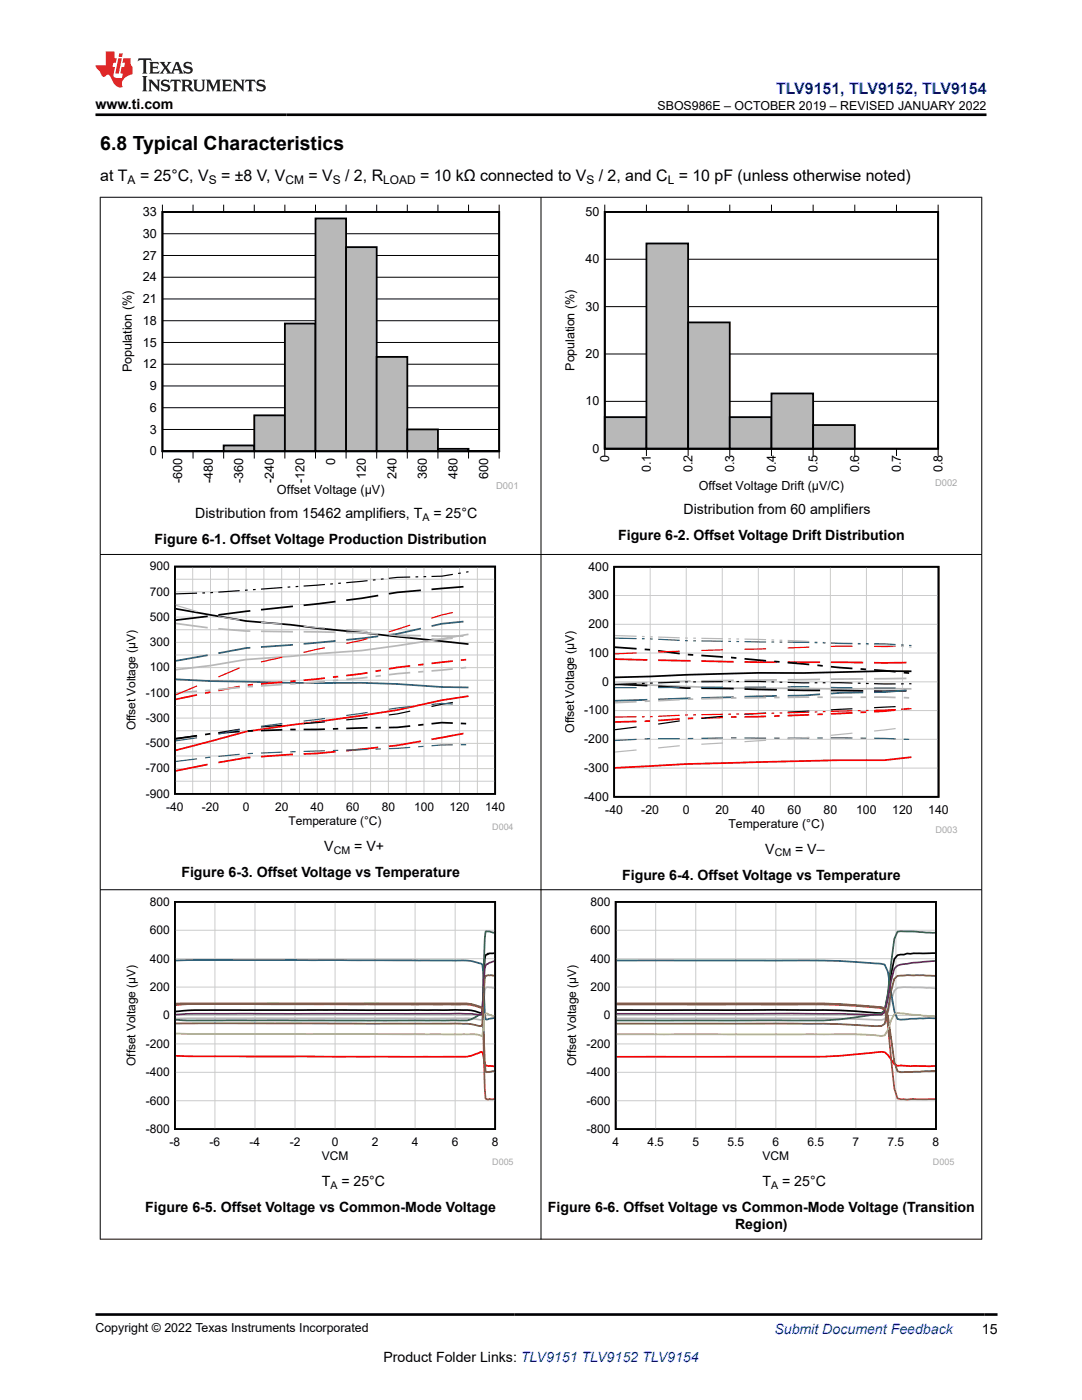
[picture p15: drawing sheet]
<svg xmlns="http://www.w3.org/2000/svg" width="216mm" height="279mm" viewBox="0 0 216 279" stroke-linecap="round" stroke-linejoin="round" font-family="sans-serif">
<defs><g id="words">
<text font-size="3.9" x="20" y="29.9">6.8 Typical Characteristics</text>
<text font-size="3.2" fill="#00f" x="154.8" y="18.7">TLV9151, TLV9152, TLV9154</text>
<g font-size="3.2">
<text x="20" y="36.1">at T</text>
<text x="27.9" y="36.1">= 25°C, V</text>
<text x="44.1" y="36.1">= ±8 V, V</text>
<text x="61.5" y="36.1">= V</text>
<text x="68.9" y="36.1">/ 2, R</text>
<text x="83.8" y="36.1">= 10 kΩ connected to V</text>
<text x="119.5" y="36.1">/ 2, and C = 10 pF (unless otherwise noted)</text>
</g>
<g font-size="2.8">
<text x="19" y="21.8">www.ti.com</text>
<text x="39" y="103.4">Distribution from 15462 amplifiers, T</text>
<text x="86.5" y="103.4">= 25°C</text>
<text x="123.3" y="107.7">Figure 6-2. Offset Voltage Drift Distribution</text>
<text x="136.4" y="102.5">Distribution from 60 amplifiers</text>
<text x="30.8" y="108.7">Figure 6-1. Offset Voltage Production Distribution</text>
<text x="64.7" y="169.8">V</text>
<text x="70.7" y="169.8">= V+</text>
<text x="152.7" y="170.3">V</text>
<text x="158.7" y="170.3">= V–</text>
<text x="36.2" y="175">Figure 6-3. Offset Voltage vs Temperature</text>
<text x="124.1" y="175.6">Figure 6-4. Offset Voltage vs Temperature</text>
<text x="64.2" y="236.7">T</text>
<text x="68.1" y="236.7">= 25°C</text>
<text x="152.1" y="236.7">T</text>
<text x="156.1" y="236.7">= 25°C</text>
<text x="29" y="241.9">Figure 6-5. Offset Voltage vs Common-Mode Voltage</text>
<text x="109.3" y="241.9">Figure 6-6. Offset Voltage vs Common-Mode Voltage (Transition</text>
<text x="146.7" y="245.3">Region)</text>
<text x="195.9" y="266.1">15</text>
<text x="76.5" y="271.7">Product Folder Links: TLV9151 TLV9152 TLV9154</text>
</g>
<text font-size="2.8" fill="#00f" x="154.5" y="266.2">Submit Document Feedback</text>
<g font-size="2.5">
<text x="131.2" y="21.9">SBOS986E – OCTOBER 2019 – REVISED JANUARY 2022</text>
<text x="28.5" y="47.5">30</text>
<text x="28.5" y="43.1">33</text>
<text x="116.8" y="43.1">50</text>
<text x="28.5" y="51.8">27</text>
<text x="116.8" y="52.5">40</text>
<text x="28.5" y="56.1">24</text>
<text x="28.5" y="64.8">18</text>
<text x="28.5" y="60.5">21</text>
<text x="116.8" y="62">30</text>
<text x="28.5" y="69.2">15</text>
<text x="116.8" y="71.4">20</text>
<text x="26.3" y="74.3" transform="rotate(-90 26.3 74.3)">Population (%)</text>
<text x="28.5" y="73.5">12</text>
<text x="29.9" y="77.8">9</text>
<text x="114.6" y="74" transform="rotate(-90 114.6 74)">Population (%)</text>
<text x="29.9" y="82.2">6</text>
<text x="116.8" y="80.9">10</text>
<text x="29.9" y="86.5">3</text>
<text x="29.9" y="90.9">0</text>
<text x="66.9" y="92.8" transform="rotate(-90 66.9 92.8)">0</text>
<text x="73" y="95.6" transform="rotate(-90 73 95.6)">120</text>
<text x="79.1" y="95.6" transform="rotate(-90 79.1 95.6)">240</text>
<text x="85.2" y="95.6" transform="rotate(-90 85.2 95.6)">360</text>
<text x="91.3" y="95.6" transform="rotate(-90 91.3 95.6)">480</text>
<text x="97.4" y="95.6" transform="rotate(-90 97.4 95.6)">600</text>
<text x="118.2" y="90.4">0</text>
<text x="121.5" y="92.1" transform="rotate(-90 121.5 92.1)">0</text>
<text x="129.8" y="94.2" transform="rotate(-90 129.8 94.2)">0.1</text>
<text x="138.2" y="94.2" transform="rotate(-90 138.2 94.2)">0.2</text>
<text x="146.5" y="94.2" transform="rotate(-90 146.5 94.2)">0.3</text>
<text x="154.8" y="94.2" transform="rotate(-90 154.8 94.2)">0.4</text>
<text x="163.1" y="94.2" transform="rotate(-90 163.1 94.2)">0.5</text>
<text x="171.4" y="94.2" transform="rotate(-90 171.4 94.2)">0.6</text>
<text x="179.7" y="94.2" transform="rotate(-90 179.7 94.2)">0.7</text>
<text x="188.1" y="94.2" transform="rotate(-90 188.1 94.2)">0.8</text>
<text x="36.3" y="96.4" transform="rotate(-90 36.3 96.4)">-600</text>
<text x="42.4" y="96.4" transform="rotate(-90 42.4 96.4)">-480</text>
<text x="48.6" y="96.4" transform="rotate(-90 48.6 96.4)">-360</text>
<text x="54.7" y="96.4" transform="rotate(-90 54.7 96.4)">-240</text>
<text x="55.3" y="98.6">Offset Voltage (µV)</text>
<text x="60.8" y="96.4" transform="rotate(-90 60.8 96.4)">-120</text>
<text x="139.4" y="97.9">Offset Voltage Drift (µV/C)</text>
<text x="117.4" y="113.9">400</text>
<text x="117.4" y="119.6">300</text>
<text x="117.4" y="125.4">200</text>
<text x="117.4" y="131.1">100</text>
<text x="120.1" y="136.9">0</text>
<text x="116.6" y="142.6">-100</text>
<text x="114.6" y="146.2" transform="rotate(-90 114.6 146.2)">Offset Voltage (µV)</text>
<text x="116.6" y="148.3">-200</text>
<text x="116.6" y="154.1">-300</text>
<text x="116.6" y="159.8">-400</text>
<text x="120.8" y="162.5">-40</text>
<text x="128" y="162.5">-20</text>
<text x="136.2" y="162.5">0</text>
<text x="142.8" y="162.5">20</text>
<text x="145.3" y="165.2">Temperature (°C)</text>
<text x="150" y="162.5">40</text>
<text x="157.1" y="162.5">60</text>
<text x="164.3" y="162.5">80</text>
<text x="170.8" y="162.5">100</text>
<text x="178" y="162.5">120</text>
<text x="185.2" y="162.5">140</text>
<text x="19" y="265.9">Copyright © 2022 Texas Instruments Incorporated</text>
</g>
<g font-size="2.4">
<text x="25.5" y="36.7">A</text>
<text x="41.7" y="36.7">S</text>
<text x="57" y="36.7">CM</text>
<text x="66.4" y="36.7">S</text>
<text x="76.5" y="36.7">LOAD</text>
<text x="117" y="36.7">S</text>
<text x="133.2" y="36.7">L</text>
<text x="29.9" y="113.8">900</text>
<text x="29.9" y="118.9">700</text>
<text x="29.9" y="123.9">500</text>
<text x="29.9" y="129">300</text>
<text x="29.9" y="134">100</text>
<text x="29.1" y="139">-100</text>
<text x="27" y="145.8" transform="rotate(-90 27 145.8)">Offset Voltage (µV)</text>
<text x="29.1" y="149.1">-500</text>
<text x="29.1" y="144.1">-300</text>
<text x="29.1" y="154.2">-700</text>
<text x="29.1" y="159.2">-900</text>
<text x="33.2" y="161.9">-40</text>
<text x="40.3" y="161.9">-20</text>
<text x="48.4" y="161.9">0</text>
<text x="54.9" y="161.9">20</text>
<text x="62" y="161.9">40</text>
<text x="69.1" y="161.9">60</text>
<text x="76.2" y="161.9">80</text>
<text x="82.6" y="161.9">100</text>
<text x="89.7" y="161.9">120</text>
<text x="96.8" y="161.9">140</text>
<text x="57.5" y="164.6">Temperature (°C)</text>
<text x="29.9" y="180.8">800</text>
<text x="117.8" y="180.8">800</text>
<text x="29.9" y="186.4">600</text>
<text x="117.8" y="186.4">600</text>
<text x="29.9" y="197.8">200</text>
<text x="29.9" y="192.1">400</text>
<text x="117.8" y="197.8">200</text>
<text x="117.8" y="192.1">400</text>
<text x="32.5" y="203.4">0</text>
<text x="120.5" y="203.4">0</text>
<text x="29.1" y="209.1">-200</text>
<text x="117" y="209.1">-200</text>
<text x="27" y="212.7" transform="rotate(-90 27 212.7)">Offset Voltage (µV)</text>
<text x="29.1" y="214.8">-400</text>
<text x="115" y="212.7" transform="rotate(-90 115 212.7)">Offset Voltage (µV)</text>
<text x="117" y="214.8">-400</text>
<text x="29.1" y="220.4">-600</text>
<text x="117" y="220.4">-600</text>
<text x="29.1" y="226.1">-800</text>
<text x="117" y="226.1">-800</text>
<text x="33.8" y="228.8">-8</text>
<text x="41.8" y="228.8">-6</text>
<text x="49.8" y="228.8">-4</text>
<text x="57.8" y="228.8">-2</text>
<text x="64.2" y="231.5">VCM</text>
<text x="66.2" y="228.8">0</text>
<text x="74.2" y="228.8">2</text>
<text x="82.2" y="228.8">4</text>
<text x="90.2" y="228.8">6</text>
<text x="98.1" y="228.8">8</text>
<text x="122.2" y="228.8">4</text>
<text x="129.2" y="228.8">4.5</text>
<text x="138.2" y="228.8">5</text>
<text x="145.2" y="228.8">5.5</text>
<text x="152.2" y="231.5">VCM</text>
<text x="154.1" y="228.8">6</text>
<text x="161.1" y="228.8">6.5</text>
<text x="170.1" y="228.8">7</text>
<text x="177.1" y="228.8">7.5</text>
<text x="186.1" y="228.8">8</text>
</g>
<g font-size="2.1">
<text x="84.3" y="104">A</text>
<text x="66.6" y="170.3">CM</text>
<text x="154.6" y="170.9">CM</text>
<text x="65.9" y="237.3">A</text>
<text x="153.9" y="237.3">A</text>
</g>
<g font-size="1.9" fill="#a8a8a8">
<text x="99" y="97.6">D001</text>
<text x="186.6" y="97">D002</text>
</g>
<g font-size="1.8" fill="#a8a8a8">
<text x="98.2" y="165.6">D004</text>
<text x="186.7" y="166.3">D003</text>
<text x="98.2" y="232.5">D005</text>
<text x="186.2" y="232.5">D005</text>
</g>
</g></defs>
<path d="M32.4 42.3h67.2v47.7h-67.2zM32.4 90h6.1zM38.5 90h6.1z" fill="none" stroke="#000" stroke-width=".36"/>
<g fill="none" stroke="#000" stroke-width=".2">
<path d="M32.4 40.8v1.5h67.2v-1.5M32.4 59.7h67.2M32.4 55.3h67.2M32.4 51h67.2M32.4 46.6h67.2M38.5 40.8v1.5M44.6 40.8v1.5M50.7 40.8v1.5M56.8 40.8v1.5M63 40.8v1.5M69.1 40.8v1.5M75.2 40.8v1.5"/>
<path d="M81.3 40.8v1.5M87.4 40.8v1.5M93.5 40.8v1.5M32.4 77h67.2M32.4 72.7h67.2M32.4 68.3h67.2M32.4 64h67.2M32.4 91.5v-1.5h67.2v1.5M32.4 85.7h67.2M32.4 81.4h67.2M38.5 90v1.5M44.6 90v1.5"/>
<path d="M50.7 90v1.5M56.8 90v1.5M63 90v1.5M69.1 90v1.5M75.2 90v1.5M81.3 90v1.5M87.4 90v1.5M93.5 90v1.5"/>
</g>
<path d="M44.6 90l-12.2 .1" fill="none" stroke="#b8b8b8" stroke-width=".2"/>
<path d="M44.6 88.9h6.1v1.2h-6.1z" fill-rule="evenodd" fill="#b8b8b8"/>
<path d="M44.6 88.9h6.1v1.1h-6.1z" fill="none" stroke="#000" stroke-width=".36"/>
<path d="M50.7 82.9h6.2v7.2h-6.2z" fill-rule="evenodd" fill="#b8b8b8"/>
<path d="M50.7 82.9h6.1v7.1h-6.1z" fill="none" stroke="#000" stroke-width=".36"/>
<path d="M56.8 64.6h6.2v25.5h-6.2z" fill-rule="evenodd" fill="#b8b8b8"/>
<path d="M56.8 64.6h6.2v25.4h-6.2z" fill="none" stroke="#000" stroke-width=".36"/>
<path d="M63 43.6h6.1v46.5h-6.1z" fill-rule="evenodd" fill="#b8b8b8"/>
<path d="M63 43.6h6.1v46.4h-6.1z" fill="none" stroke="#000" stroke-width=".36"/>
<path d="M69.1 49.3h6.1v40.8h-6.1z" fill-rule="evenodd" fill="#b8b8b8"/>
<path d="M69.1 49.3h6.1v40.7h-6.1z" fill="none" stroke="#000" stroke-width=".36"/>
<path d="M75.2 71.2h6.1v18.9h-6.1z" fill-rule="evenodd" fill="#b8b8b8"/>
<path d="M75.2 71.2h6.1v18.8h-6.1z" fill="none" stroke="#000" stroke-width=".36"/>
<path d="M81.3 85.7h6.1v4.4h-6.1z" fill-rule="evenodd" fill="#b8b8b8"/>
<path d="M81.3 85.7h6.1v4.3h-6.1z" fill="none" stroke="#000" stroke-width=".36"/>
<path d="M87.4 89.6h6.1v.5h-6.1z" fill-rule="evenodd" fill="#b8b8b8"/>
<path d="M32.4 42.3h67.2v47.7h-67.2zM120.7 42.3h66.5v47.2h-66.5zM87.4 89.6h6.1v.4h-6.1zM93.5 90h6.1z" fill="none" stroke="#000" stroke-width=".36"/>
<path d="M93.5 90h6.1" fill="none" stroke="#b8b8b8" stroke-width=".2"/>
<g fill="none" stroke="#000" stroke-width=".2">
<path d="M120.7 40.8v1.5h66.5v-1.5M120.7 51.7h66.5M129 40.8v1.5M137.3 40.8v1.5M145.6 40.8v1.5M153.9 40.8v1.5M162.3 40.8v1.5M170.6 40.8v1.5M178.9 40.8v1.5M120.7 70.6h66.5M120.7 61.2h66.5M120.7 91v-1.5h66.5v1.5"/>
<path d="M120.7 80.1h66.5M129 89.5v1.5M137.3 89.5v1.5M145.6 89.5v1.5M153.9 89.5v1.5M162.3 89.5v1.5M170.6 89.5v1.5M178.9 89.5v1.5"/>
</g>
<path d="M120.7 83.2h8.3v6.4h-8.3z" fill-rule="evenodd" fill="#b8b8b8"/>
<path d="M120.7 83.2h8.3v6.3h-8.3z" fill="none" stroke="#000" stroke-width=".36"/>
<path d="M129 48.6h8.3v41h-8.3z" fill-rule="evenodd" fill="#b8b8b8"/>
<path d="M129 48.6h8.3v40.9h-8.3z" fill="none" stroke="#000" stroke-width=".36"/>
<path d="M137.3 64.3h8.3v25.3h-8.3z" fill-rule="evenodd" fill="#b8b8b8"/>
<path d="M137.3 64.3h8.3v25.2h-8.3z" fill="none" stroke="#000" stroke-width=".36"/>
<path d="M145.6 83.2h8.4v6.4h-8.4z" fill-rule="evenodd" fill="#b8b8b8"/>
<path d="M145.6 83.2h8.3v6.3h-8.3z" fill="none" stroke="#000" stroke-width=".36"/>
<path d="M153.9 78.5h8.4v11.1h-8.4z" fill-rule="evenodd" fill="#b8b8b8"/>
<path d="M153.9 78.5h8.4v11h-8.4z" fill="none" stroke="#000" stroke-width=".36"/>
<path d="M162.3 84.8h8.3v4.8h-8.3z" fill-rule="evenodd" fill="#b8b8b8"/>
<path d="M120.7 42.3h66.5v47.2h-66.5zM162.3 84.8h8.3v4.7h-8.3z" fill="none" stroke="#000" stroke-width=".36"/>
<g fill="none" stroke="#000" stroke-width=".34">
<path d="M34.9 113.1h63.9v45.3h-63.9zM75.5 118.8l-6.4 1M84 117.8l-6.4 .7M92.5 117.1l-6.4 .5M35.1 121.5l14 2.4 8.9 .8 35.5 3.8M41.4 123l-6.3 .8M49.9 121.9l-6.3 .8M58.5 121l-6.4 .7M67 120.1l-6.4 .7M39.3 146.8l-4.2 .7M42 146.4l-1.1 .2M47.8 146l-4.2 .3"/>
<path d="M50.5 145.8l-1.1 .1M56.3 145.7l-4.2 .1M57.9 145.6h1.1M64.8 145.5l-4.2 .1M67.5 145.4l-1.1 .1M73.3 145.3l-4.2 .1M76 145.2h-1.1M81.9 144.9l-4.3 .3M84.5 144.6l-1.1 .1M90.4 144.3l-2.2-.1-2.1 .2M91.9 144.4h1.1M34.9 180h63.9v45.3h-63.9z"/>
<path d="M122.9 180h63.9v45.3h-63.9zM98.6 190.2l-1.2 .1-.5 .3-.2 .8-.4 10.3-.2 .5a12.5 12.5 0 0 0-5.3-.7l-51.9 .1-3.8 .3M186.6 190.2l-5.6 .1-.6 .2-1.3 .1-.7 .8-1.9 10.3-.6 .5a189.7 189.7 0 0 0-21.1-.7l-31.8 .1"/>
</g>
<g fill="none" stroke="#cbcbcb" stroke-width=".2">
<path d="M34.9 118.1h63.9M34.9 115.6h63.9M38.5 113.1v45.3M42 113.1v45.3M45.6 113.1v45.3M49.1 113.1v45.3M52.7 113.1v45.3M56.2 113.1v45.3M59.8 113.1v45.3M63.3 113.1v45.3M66.9 113.1v45.3M70.4 113.1v45.3"/>
<path d="M73.9 113.1v45.3M77.5 113.1v45.3M81 113.1v45.3M84.6 113.1v45.3M88.2 113.1v45.3M91.7 113.1v45.3M95.3 113.1v45.3M122.5 118.8h64.8M129.7 113.1v45.9M136.9 113.1v45.9M144.1 113.1v45.9M151.3 113.1v45.9"/>
<path d="M158.5 113.1v45.9M165.7 113.1v45.9M172.9 113.1v45.9M180.1 113.1v45.9M34.9 138.3h63.9M34.9 135.8h63.9M34.9 133.2h63.9M34.9 130.7h63.9M34.9 128.2h63.9M34.9 125.7h63.9M34.9 123.1h63.9M34.9 120.6h63.9"/>
<path d="M122.5 136.1h64.8M122.5 130.3h64.8M122.5 124.6h64.8M34.9 155.9h63.9M34.9 153.4h63.9M34.9 150.9h63.9M34.9 148.4h63.9M34.9 145.8h63.9M34.9 143.3h63.9M34.9 140.8h63.9M122.5 153.3h64.8M122.5 147.5h64.8"/>
<path d="M122.5 141.8h64.8M42.9 180v45.3M50.9 180v45.3M58.9 180v45.3M66.9 180v45.3M74.8 180v45.3M82.8 180v45.3M90.8 180v45.3M130.8 180v45.3M138.8 180v45.3M146.8 180v45.3M154.8 180v45.3"/>
<path d="M162.8 180v45.3M170.8 180v45.3M178.8 180v45.3M34.9 197h63.9M34.9 191.3h63.9M34.9 185.7h63.9M122.9 197h63.9M122.9 191.3h63.9M122.9 185.7h63.9M34.9 219.7h63.9M34.9 214h63.9M34.9 208.3h63.9"/>
<path d="M34.9 202.7h63.9M122.9 219.7h63.9M122.9 214h63.9M122.9 208.3h63.9M122.9 202.7h63.9"/>
</g>
<g fill="none" stroke="#f00" stroke-width=".34">
<path d="M39.3 138.7l-4.2 .9M42 138.1l-1.1 .2M47.8 137l-4.2 .8M50.5 136.6l-1.1 .1M56.3 136.1l-4.2 .4M59 135.9l-1.1 .1M64.8 135.3l-4.2 .5M67.5 135l-1.1 .1M73.3 134.3l-4.2 .5M76 133.8l-1.1 .2M81.9 132.9l-4.3 .6M84.5 132.6l-1.1 .1"/>
<path d="M90.4 131.9l-4.3 .5M93 131.6l-1.1 .2M93.5 138.9l-5.3 .8-8.9 2-30.2 4.3-14 3.7M41.4 152.6l-6.3 1.3M49.9 151.2l-6.3 1M58.5 150.6l-6.4 .4M67 150l-6.4 .5M75.5 149.2l-6.4 .6M84 147.9l-6.4 1M92.5 146.4l-6.4 1.2M35.1 210.7l54.1 .2a13.4 13.4 0 0 0 6.4-.8l.7-.1 .6 2.7 1.7 .1M123 210.9h31.8a132 132 0 0 0 21.1-1l.6 .1 .7 .5 1.2 1.8 .7 .4h7.5"/>
</g>
<g fill="none" stroke="#b8b8b8" stroke-width=".34">
<path d="M35.1 124.4l6.3 .9M39.3 138l-4.2 .3M42 137.7l-1.1 .1M43.6 125.5l6.3 .5M47.8 137.2l-4.2 .4M50.5 137l-1.1 .1M52.1 126l6.4 .1M56.3 136.6l-4.2 .3M59 136.4l-1.1 .1M60.6 126.1l6.4 .1M64.8 136l-4.2 .3M67.5 135.7l-1.1 .1"/>
<path d="M69.1 126.2l6.4 .3M73.3 135.2l-4.2 .4M76 134.8l-1.1 .2M77.6 126.7l6.4 .2M81.9 134.2l-4.3 .5M84.5 134l-1.1 .1M86.1 126.9h6.4M90.4 133.5l-4.3 .4M93 133.2l-1.1 .1M93.5 126.6l-14.2 2.3-7.1 .9-23.1 1.8-7.1 1.2-6.9 .9M98.6 197.2l-1.4-.2-.3 .1-.6 6.3-.4 .2a24.7 24.7 0 0 0-6.7-.4l-54.1 .1M186.6 197.3l-3-.2-3.2-.1-1.3 .1-.7 .6-1.2 4.3-.7 1.4-1.3 .2a391.3 391.3 0 0 0-26.8-.4h-25.4"/>
</g>
<path d="M35.1 135.6l6.9 .3a667.8 667.8 0 0 0 30.2 .4l7.1 .2 8.9 .6 5.3 .1M41.4 130.8l-6.3 1.1M49.9 129.3l-6.3 1.1M58.5 128.7l-6.4 .4M67 127.9l-6.4 .6M75.5 127l-6.4 .7M84 125.4l-4.7 1.1-1.7 .2M92.5 124l-4.3 .5-2.1 .4M35.1 191.7l4.6-.1 48.7 .1a32.3 32.3 0 0 1 6.4 .3l1.5 .5 .6 10.9 .1 .1 1.6-.3M123 191.7h22.2a515.3 515.3 0 0 1 25.6 .3l4.4 .3 1.3 .2 .7 1.5 1.2 7.8 .7 1.6 .6 .1 3.9-.3h3" fill="none" stroke="#295c74" stroke-width=".34"/>
<g fill="none" stroke="#295c74" stroke-width=".24">
<path d="M122.7 137.2h4.3M122.7 127.4h4.3M128.1 127.5h.5M129.7 127.5h.5M131.3 127.6l4.3 .2M135.6 137.2h-4.3M136.7 127.9h.5M138.3 127.9h.6M139.9 127.9l4.3 .1M144.2 137.1l-4.3 .1M145.3 128h.6M146.9 128h.6"/>
<path d="M148.6 128.1h4.3M152.9 137.1h-4.3M153.9 128.1h.6M155.6 128.1l.5 .1M157.2 128.2h4.3M161.5 137.1h-4.3M162.6 128.2l.5 .1M164.2 128.3h.5M165.8 137.2l4.3 .1M165.8 128.3l4.3 .1M171.2 128.4h.5M172.8 128.5h.5"/>
<path d="M174.4 137.3h4.3M174.4 128.5l4.3 .1M179.8 128.7h.5M181.4 128.8h.5M39.3 151.4l-4.2 .6M39.3 147.2l-4.2 .7M42 151.1l-1.1 .1M47.8 150.5l-4.2 .5M47.8 145.6l-4.2 .9M50.5 150.4h-1.1M56.3 150.1l-4.2 .2M56.3 144.4l-4.2 .5"/>
<path d="M59 150h-1.1M64.8 149.8l-4.2 .2M64.8 143.4l-4.2 .5M67.5 149.7l-1.1 .1M73.3 149.6l-4.2 .1M73.3 142.2l-4.2 .6M76 149.5h-1.1M81.9 149.2l-4.3 .2M81.9 141l-4.3 .5M84.5 149h-1.1M90.4 148.7l-4.3 .1M90.4 140.5l-2.2-.1-2.1 .2"/>
<path d="M93 148.6h-1.1M127 147.6l-4.3 .2M129.7 147.4l-1.1 .1M135.6 147.4h-4.3M138.3 147.4h-1.1M144.2 147.3l-4.3 .1M145.9 147.2l1 .1M148.6 147.3h4.3M154.5 147.3h1.1M161.5 147.3h-4.3M164.2 147.3h-1.1M165.8 147.3h4.3"/>
<path d="M171.7 147.3h1.1M174.4 147.3l4.3 .2M180.3 147.5l1.1 .1"/>
</g>
<g fill="none" stroke="#000" stroke-width=".24">
<path d="M39.3 118.4l-4.2 .1M40.9 118.3h-.5M42.5 118.2l-.5 .1M47.8 117.9l-4.2 .3M49.4 117.8h-.5M51 117.6l-.5 .1M56.3 117.3l-4.2 .3M57.9 117.1l-.5 .1M59.5 117l-.5 .1M64.8 116.6l-4.2 .4M66.4 116.5l-.5 .1M68 116.4h-.5"/>
<path d="M73.3 115.9l-4.2 .4M74.9 115.7l-.5 .1M76.5 115.5l-.5 .1M81.9 115.2l-4.3 .2M83.4 115.1h-.5M85 115.1h-.5M90.4 114.6l-2.2 .4h-2.1M91.9 114.4h-.5M93.5 114.1l-.5 .1M127 136.4l-4.3 .2M128.6 136.4h-.5M130.2 136.3h-.5"/>
<path d="M135.6 136.1l-4.3 .2M137.2 136.1h-.5M138.3 136.1h.6M144.2 136l-4.3 .1M145.3 136h.6M147.5 136h-.6M148.6 136h4.3M153.9 136.1h.6M155.6 136.1l.5 .1M157.2 136.2l4.3 .1M163.1 136.3h-.5M164.2 136.3h.5"/>
<path d="M165.8 136.2l4.3 .1M171.2 136.3l.5 .1M172.8 136.4h.5M174.4 136.4l4.3 .1M180.3 136.5h-.5M181.4 136.5h.5M39.3 146.8l-4.2 .6M47.8 145.5l-4.2 .7M56.3 144.7l-4.2 .4M64.8 144.1l-4.2 .3M73.3 143.2l-4.2 .5M81.9 141.9l-4.3 .8"/>
<path d="M90.4 140.2l-4.3 .8M127 145.1l-4.3 .5M135.6 143.9l-4.3 .6M144.2 142.9l-4.3 .5M152.9 142.3l-4.3 .3M161.5 141.9l-4.3 .2M170.1 141.4l-4.3 .3M178.7 141l-4.3 .2"/>
</g>
<g fill="none" stroke="#f00" stroke-width=".24">
<path d="M39.3 136.9l-4.2 1.8M47.8 133.3l-4.2 1.8M56.3 131.2l-4.2 .9M64.8 129.3l-4.2 .9M73.3 127.4l-4.2 1M81.9 124.8l-4.3 1.3M90.4 122.3l-2.2 .4-2.1 .7M127 130.3l-4.3 .2M135.6 130l-4.3 .1M144.2 129.7l-4.3 .1M152.9 129.5l-4.3 .1M161.5 129.2l-4.3 .1"/>
<path d="M170.1 129h-4.3M174.4 129h4.3M127 143.1h-4.3M128.1 143h.5M130.2 143h-.5M135.6 142.7l-4.3 .3M137.2 142.7h-.5M138.9 142.6l-.6 .1M144.2 142.6h-4.3M145.9 142.5h-.6M147.5 142.5h-.6M152.9 142.4l-4.3 .1"/>
<path d="M154.5 142.3h-.6M156.1 142.3h-.5M161.5 142.1l-4.3 .2M163.1 142.1h-.5M164.7 142h-.5M170.1 141.9l-4.3 .1M171.7 141.8h-.5M173.3 141.8h-.5M178.7 141.6l-4.3 .2M180.3 141.5h-.5M181.9 141.4l-.5 .1"/>
</g>
<g fill="none" stroke="#b8b8b8" stroke-width=".24">
<path d="M35.1 120.8l4.2 1.2M43.6 123.1l4.2 .6M52.1 124.2l4.2 .4M60.6 125l4.2 .4M69.1 125.6l4.2 .4M77.6 126.6l4.3 .5M90.4 127.4l-2.2 .2-2.1-.1M122.7 126.8l4.3 .2M128.1 127h.5M129.7 127.1h.5M131.3 127.1l4.3 .2M136.7 127.3h.5"/>
<path d="M138.3 127.4h.6M139.9 127.4l4.3 .1M145.3 127.5h.6M146.9 127.5h.6M148.6 127.5l4.3 .2M153.9 127.7h.6M155.6 127.8h.5M157.2 127.8l4.3 .2M162.6 128.1h.5M164.2 128.2h.5M165.8 128.3l4.3 .2M171.2 128.6h.5"/>
<path d="M172.8 128.6h.5M174.4 128.7l4.3 .2M179.8 129h.5M181.4 129.1l.5 .1M127 149.7l-4.3 .4M135.6 148.8l-4.3 .5M144.2 148.3l-4.3 .2M152.9 147.7l-4.3 .3M161.5 147.1l-4.3 .4M170.1 146.3l-4.3 .4M178.7 145.4l-4.3 .5"/>
</g>
<g fill="none" stroke="#000" stroke-width=".35">
<path d="M122.5 113.1h64.8v45.9h-64.8zM122.7 136.5l6.5 .3M122.7 129.2l4.3 .3M128.6 129.6l1.1 .1M131.3 137l6.5 .3M131.3 129.9l4.3 .5M137.2 130.6l1.1 .1M139.9 137.3l6.5 .1M139.9 130.8l4.3 .3M145.9 131.2l1 .1M148.6 137.5l6.4 .2M148.6 131.5l4.3 .4"/>
<path d="M154.5 132l1.1 .1M157.2 137.7l6.4 .1M157.2 132.2l4.3 .4M163.1 132.8l1.1 .1M165.8 137.8l6.4 .1M165.8 133.1l4.3 .3M171.7 133.5l1.1 .1M174.4 133.7l4.3 .4M180.3 134.2l1.1 .1M180.9 137.9h-6.5M181.9 134l-5.4-.1-16.2 .4a541.2 541.2 0 0 0-30.6 .7l-7 .2"/>
</g>
<g fill="none" stroke="#f00" stroke-width=".35">
<path d="M122.7 131.5l6.5 .2M131.3 131.8l6.5 .1M139.9 131.9l6.5 .2M148.6 132.1l6.4 .1M157.2 132.2h6.4M165.8 132.2h6.4M180.9 132.2l-6.5 .1M127 144l-4.3 .1M129.7 143.9h-1.1M135.6 143.5l-4.3 .3M138.3 143.3l-1.1 .1M144.2 143.2l-4.3 .1"/>
<path d="M146.9 143.1h-1M152.9 143l-4.3 .1M155.6 142.9h-1.1M161.5 142.6l-4.3 .2M164.2 142.5l-1.1 .1M170.1 142.3l-4.3 .2M172.8 142.1l-1.1 .1M178.7 141.7l-4.3 .3M181.4 141.4l-1.1 .1M181.9 151.1l-5.4 .6h-9l-16.2 .4a530 530 0 0 0-28.6 1.1"/>
</g>
<g fill="none" stroke="#b8b8b8" stroke-width=".35">
<path d="M129.2 136.3l-6.5 .1 7 .3a432.5 432.5 0 0 0 30.6 .7l21.6 .1M129.7 139.9l-1.1 .1M135.6 139.6l-4.3 .2M137.8 135.9l-6.5 .3M138.3 139.5h-1.1M144.2 139.4l-4.3 .1M146.4 135.8l-6.5 .1M146.9 139.3h-1M152.9 139.2l-4.3 .1M155 135.7l-6.4 .1M155.6 139.2h-1.1M161.5 139.1l-4.3 .1"/>
<path d="M163.1 139.1h1.1M163.6 135.6l-6.4 .1M165.8 139.2h4.3M172.2 135.5h-6.4M172.8 139.1h-1.1M174.4 139.1l4.3 .1M180.3 139.2l1.1 .1M180.9 135.4l-6.5 .1M127 140l-4.3 .2"/>
</g>
<path d="M129.2 139.7l-6.5 .2M137.8 139.4l-6.5 .2M146.4 139.1l-6.5 .2M155 138.9l-6.4 .2M163.6 138.6l-6.4 .3M172.2 138.2l-6.4 .2M180.9 137.8l-6.5 .3" fill="none" stroke="#295c74" stroke-width=".35"/>
<path d="M98.6 186.2l-.9-.3h-.8l-.2 1.5-.4 14.2-.2 .6a6.9 6.9 0 0 1-5.3 1.4l-53.5 .1-2.2-.2M186.6 186.1l-4.3-.2h-3.2l-.7 1.5-1.2 10.8-.7 3.4-.6 .6a90.4 90.4 0 0 1-21.1 1.4h-31.8" fill="none" stroke="#286b49" stroke-width=".34"/>
<path d="M35.1 200.6l3-.2 51.1 .1a18.5 18.5 0 0 1 6.4 .5l.5 .2 .2 .4 .6 17.6 .5 .3 .3-.2 .9 .1M123 200.5h25.4a292 292 0 0 1 25.6 .5l1.9 .2 .6 .4 .7 2.9 1.2 12.7 .7 2 1.9 .3 1.3-.2 4.3 .1" fill="none" stroke="#9d3a3a" stroke-width=".34"/>
<path d="M98.6 191.8l-1.6 .7-.3 .8-.4 8.7-.2 .5-4.5-.2h-52.7l-3.8 .2M186.6 191.8l-4.3 .3-1.3 .3a3.1 3.1 0 0 0-2.6 .9l-1.9 8.7-.6 .5-17.9-.2h-35" fill="none" stroke="#68265f" stroke-width=".34"/>
<path d="M98.6 194.7l-1.2-.1-.5 .2-.2 .5-.4 9-.2 .4-.2 .1a33.2 33.2 0 0 0-8.3-.5h-52.5M186.6 194.7l-5.6-.1-1.9 .2-.7 .5-.6 2.5-.6 3.8-.7 2.7-.6 .4-.7 .1a526.5 526.5 0 0 0-33.2-.5h-19" fill="none" stroke="#6b4f28" stroke-width=".34"/>
<path d="M35.1 200.3h54.9a12.2 12.2 0 0 1 5.9 .7l.4 .2 .1 1.5 .5 11.1 .1 .2 1.6-.3M123 200.3h31.8a160.8 160.8 0 0 1 21.1 .7l.6 .2 .7 1.5 1.2 9.2 .7 1.9 .6 .2 6.9-.3" fill="none" stroke="#83461f" stroke-width=".34"/>
<path d="M98.6 202.8l-1.7-.6-.2 .2-.1 1.2-.3 3-.4 .1a17.6 17.6 0 0 0-5.1-.3l-55.7-.1M186.6 202.9l-7.5-.7-.7 .2-.6 1.2-.6 1.9-.7 1.1-1.3 .1a277.9 277.9 0 0 0-20.4-.3h-31.8" fill="none" stroke="#b1ae66" stroke-width=".34"/>
<path d="M19.9 39.4h176.1M20 39.3v208.1M107.9 39.3v208.1M195.9 39.3v208.1M19.9 110.7h176.1M19.9 177.6h176.1M19.9 247.3h176.1" fill="none" stroke="#000" stroke-width=".2"/>
<path d="M27.7 11.6l-.2 .6 .5-.2h.6v.1v2.2l-.2 .4h1l-.2-.4v-2.2v-.1h.5l.5 .2-.1-.6zM29.8 12.4l.2 .3v1.6l-.2 .4h1.9l.1-.6a1.08 1.08 0 0 1-1.3 .2v-.7h.6l.4 .2v-.7l-.4 .2h-.6v-.5l.2-.2a1 1 0 0 1 1 .3l-.1-.5zM31.8 12.4l1 1.1-1 1.2h.9l-.2-.2 .4-.8 .5 .8-.2 .2h1.6l-.2-.2 .1-.5h1l.1 .5-.1 .2h.9l-.2-.4-.8-1.9h-.5l-1 2.1-.8-1.1 .9-1h-.8l.2 .2-.5 .6-.3-.6 .1-.2zM35.2 12.8l.4 1h-.8zM36.8 12.5a.65 .65 0 0 0-.2 .7 .65 .65 0 0 0 .6 .5l.7 .1 .1 .3a.79 .79 0 0 1-.7 .4 .79 .79 0 0 1-.7-.5l.1 .7 .2-.1a.93 .93 0 0 0 1.1 0 .93 .93 0 0 0 .4-.9 1.46 1.46 0 0 0-1.2-.6l-.1-.3a1.09 1.09 0 0 1 1.2 .2l-.2-.6-.1 .1-.6-.2zM28.4 15.2l.2 .4v2.2l-.2 .4h1l-.2-.4v-2.2l.2-.4zM29.6 15.9l.2 .4v1.5l-.2 .4h.8l-.3-.4v-1.3l1.7 1.8v-2l.2-.4h-.8l.2 .2 .1 1.1-1.2-1.3zM32.3 16a.65 .65 0 0 0-.2 .8 .65 .65 0 0 0 .7 .4l.6 .2 .1 .2a.79 .79 0 0 1-.7 .4 .79 .79 0 0 1-.7-.5l.1 .7 .2-.1a.93 .93 0 0 0 1.1 .1 .93 .93 0 0 0 .4-1 1.46 1.46 0 0 0-1.2-.5l-.1-.4a1.09 1.09 0 0 1 1.2 .2l-.2-.6-.1 .1-.6-.1zM34.1 15.9l-.1 .6a.63 .63 0 0 1 .7-.3l.1 1.6-.3 .4h1l-.2-.4v-1.6a.66 .66 0 0 1 .8 .3l-.1-.6zM36.2 15.9l.2 .4v1.5l-.2 .4h.9l-.2-.2v-.7h.5l.1 .2a.79 .79 0 0 0 1.2 .6l-1-.9a.61 .61 0 0 0 .6-.6 .61 .61 0 0 0-.5-.7zM36.9 16.2h.2a.47 .47 0 0 1 .5 .1 .47 .47 0 0 1 .1 .5l-.2 .1-.6 .1zM38.5 15.9l.2 .2a2.27 2.27 0 0 0 .4 2 1.04 1.04 0 0 0 1.7-.7v-1.3l.2-.2h-.8l.2 .4v1.1a.6 .6 0 0 1-.6 .6 .6 .6 0 0 1-.6-.6v-1.1l.3-.4zM41.1 15.9l.2 .4v1.5l-.2 .4h.7l-.2-.4v-1.4l.9 1.9 .8-1.9v1.4l-.2 .4h1l-.3-.4v-1.5l.3-.4h-.8l-.7 1.5-.7-1.5zM44.3 15.9l.2 .4v1.5l-.2 .4h1.9l.1-.6a1.09 1.09 0 0 1-1.3 .2v-.7h.6l.4 .2v-.6l-.4 .2h-.6v-.6l.2-.1a1.01 1.01 0 0 1 1 .3l-.1-.6zM46.4 15.9l.3 .4v1.5l-.3 .4h.8l-.2-.4v-1.3l1.6 1.8v-2l.2-.4h-.7l.2 .2v1.1l-1.2-1.3zM49 15.9l-.1 .6a.63 .63 0 0 1 .8-.3v1.6l-.3 .4h1l-.2-.4v-1.6a.66 .66 0 0 1 .8 .3l-.1-.6zM51.4 16a.65 .65 0 0 0-.2 .8 .65 .65 0 0 0 .6 .4l.6 .2 .2 .2a.79 .79 0 0 1-.8 .4 .79 .79 0 0 1-.6-.5l.1 .7 .2-.1a.93 .93 0 0 0 1 .1 .93 .93 0 0 0 .5-1 1.46 1.46 0 0 0-1.3-.5l-.1-.4a1.09 1.09 0 0 1 1.3 .2l-.2-.6-.2 .1-.5-.1z" fill="#231f20"/>
<path d="M21.1 10.3v2.7h-2.1l.1 .4 .9 1a.95 .95 0 0 0 .9 .9 .59 .59 0 0 1 .6-.4 .59 .59 0 0 1 .5 .3l.4 .8a1.59 1.59 0 0 0 2.1 1.4 1.61 1.61 0 0 1 1-2.3l1-.3-.1-1.5a1.59 1.59 0 0 1-.4-1.7h-1.4l-.2 .9h.5l-.1 .9h-.5l-.2 .9v.3l.4 .1-.2 .9h-.6a.73 .73 0 0 1-1.1-.7l.3-1.5h-.5l.2-.9h.5l.2-.9h-.5v-1.3zM23.6 11.6l-.6 3.1h.7l.6-3.1zM23.8 10.7l-.1 .6h.7l.1-.6z" fill="#ed1c24"/>
<path d="M19 22.9h177.8M19.1 262.3h179.9" fill="none" stroke="#000" stroke-width=".53"/>
<use href="#words"/>
</svg>
